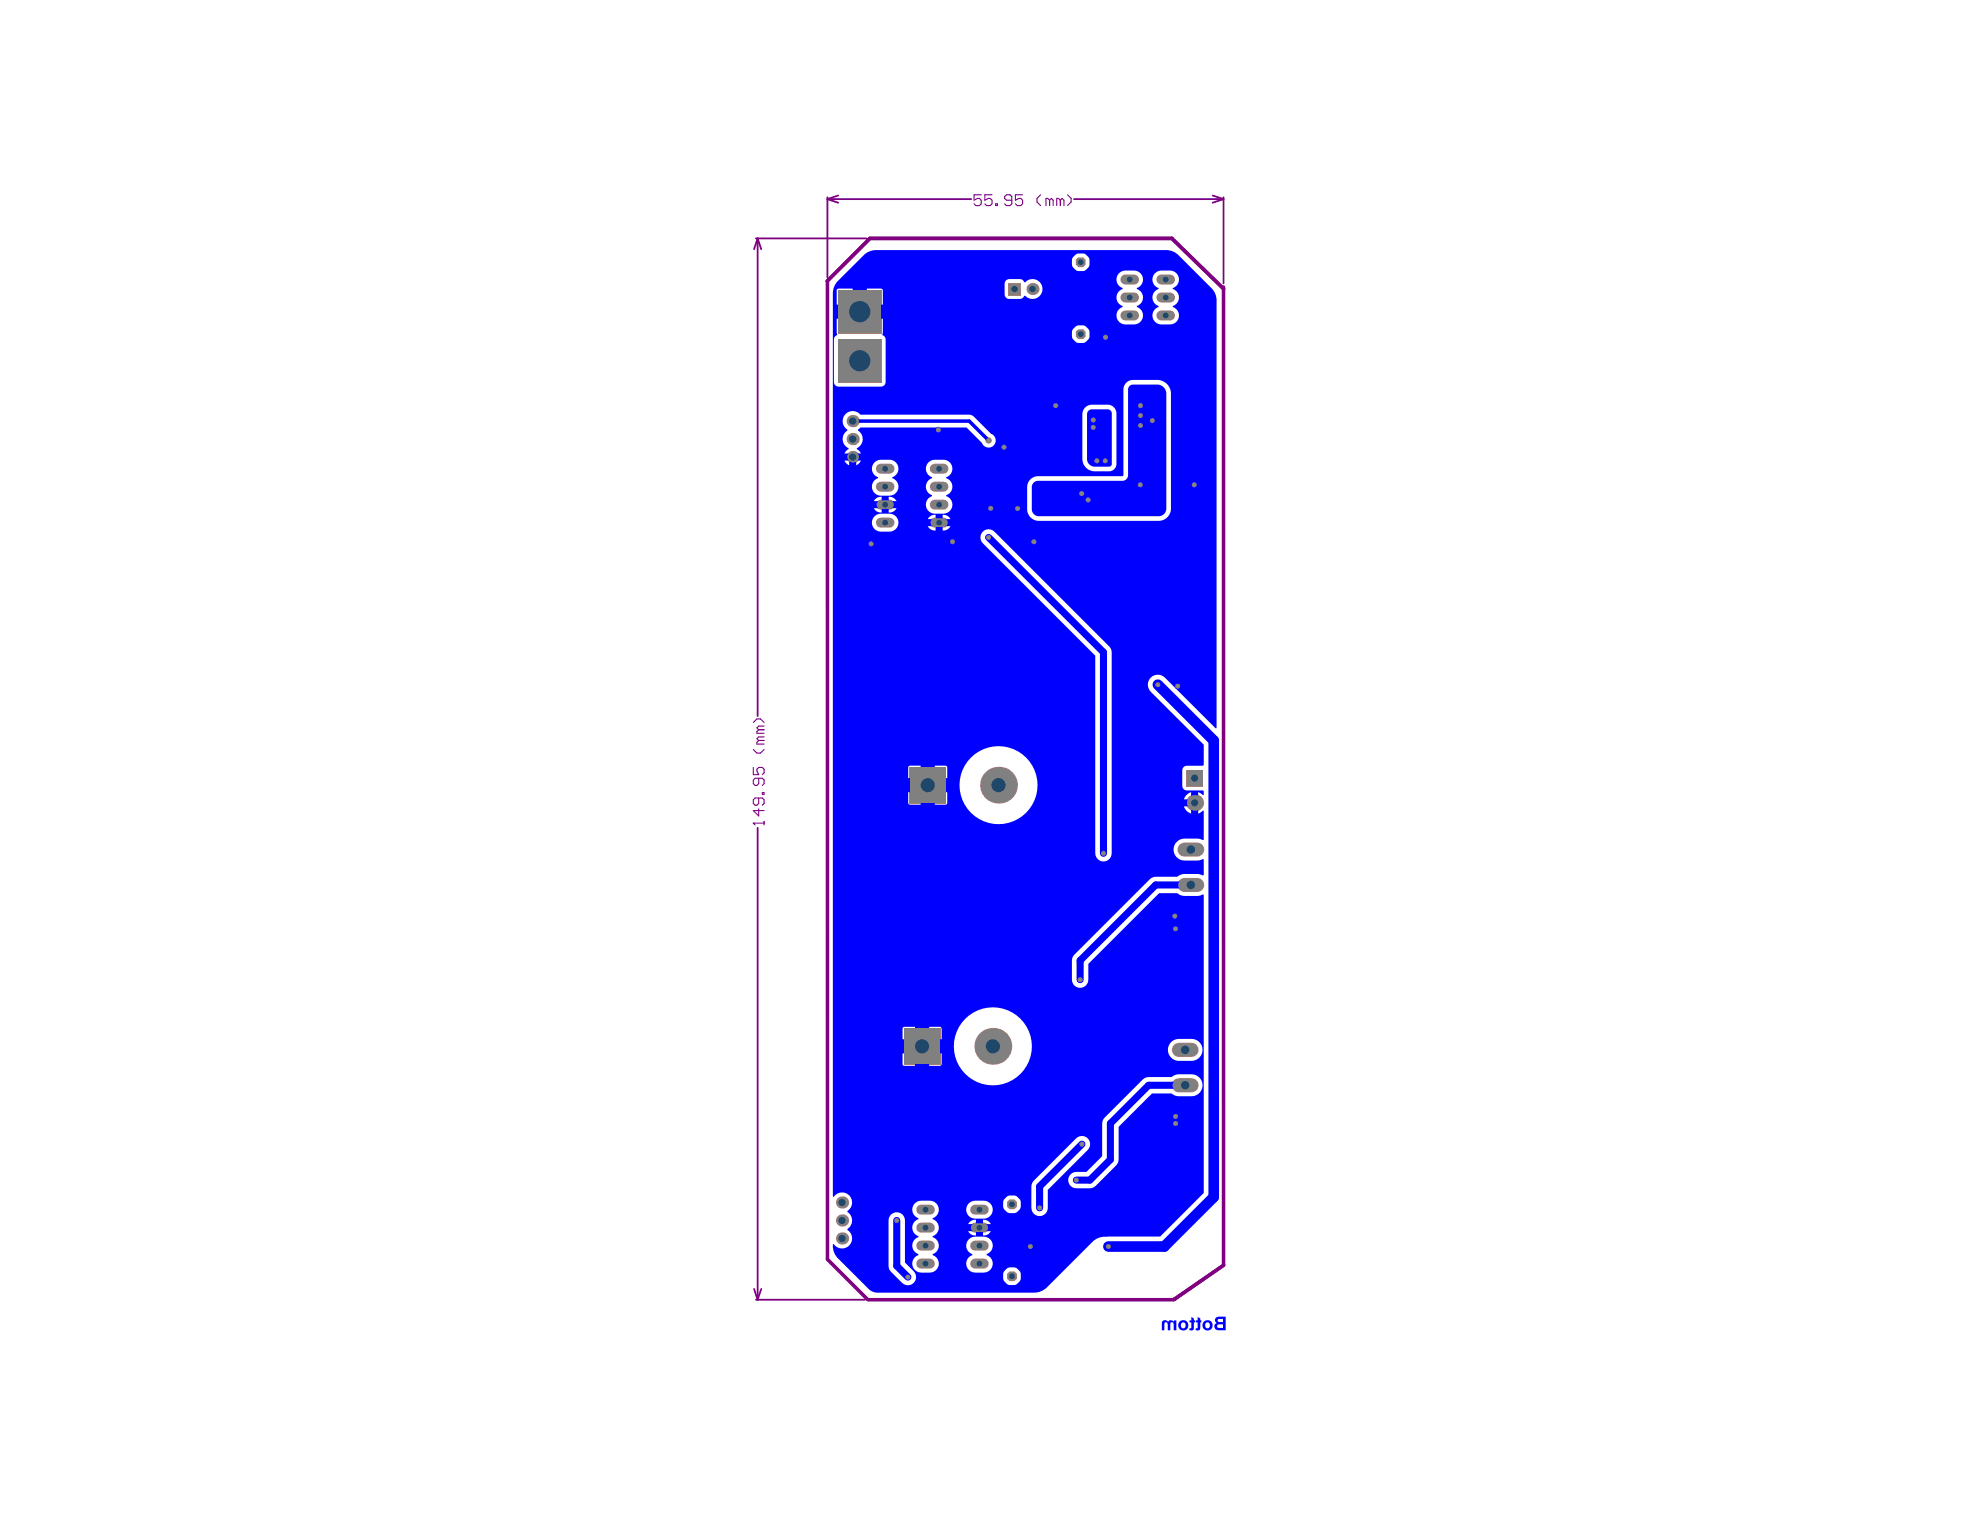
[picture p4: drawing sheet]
<svg xmlns="http://www.w3.org/2000/svg" width="279mm" height="216mm" viewBox="0 0 279 216" stroke-linecap="round" stroke-linejoin="round" font-family="sans-serif">
<path d="M116.7 39.7l6.1-6.1h42.6l7.3 7.2M116.8 39.7v138l5.7 5.7M172.7 40.5v138l-7 4.8M165.7 183.3l-.1 .1h-43" fill="none" stroke="#800080" stroke-width=".5"/>
<g fill="none" stroke="#800080" stroke-width=".25">
<path d="M106.7 33.6h15.6M106.9 33.6l.5 1.6M106.9 33.6l-.5 1.6M106.9 33.6v67.4M116.8 27.8v11.4M116.8 28.1l1.5 .5M116.8 28.1h20.2M118.3 27.6l-1.5 .5M151.6 28.1h21.1M171.1 27.6l1.6 .5M172.7 28.1l-1.6 .5M172.7 27.8v12.2"/>
<path d="M106.9 116.8v66.6M106.4 181.9l.5 1.5M106.7 183.4h15.4M107.4 181.9l-.5 1.5"/>
</g>
<g fill="none" stroke="#800080" stroke-width=".15">
<path d="M138.5 27.5h-1v.8l.5-.3h.2l.3 .3v.5l-.3 .2h-.5l-.2-.2M140 27.5h-1v.8l.5-.3h.2l.3 .3v.5l-.3 .2h-.5l-.2-.2M140.5 28.8h.2v.2h-.2zM142.8 28.3h-.8l-.2-.3v-.3l.2-.2h.5l.3 .2v1.1l-.3 .2h-.5l-.2-.2M144.3 27.5h-1v.8l.5-.3h.2l.3 .3v.5l-.3 .2h-.5l-.2-.2M146.8 27.5l-.5 .5v.5l.5 .5M148.1 28.3l-.2-.3h-.3v1M148.1 28.3v.7M148.1 28.3l.3-.3 .2 .3v.7M149.6 28.3l-.2-.3h-.3v1M149.6 28.3v.7M149.6 28.3l.3-.3 .2 .3v.7"/>
<path d="M150.6 27.5l.5 .5v.5l-.5 .5M106.3 116.2h.1M106.3 108.3v1h.8l-.3-.5v-.3l.3-.2h.5l.2 .2v.6l-.2 .2M106.3 116.2h1.5M106.3 116.2l.3 .2M106.3 105.8l.5 .5h.5l.5-.5M106.3 102l.5-.6h.5l.5 .6M107.1 109.8v.8l-.3 .2h-.2l-.3-.2v-.5l.3-.3h1l.2 .3v.5l-.2 .2M107.1 112.6v.8l-.3 .2h-.2l-.3-.2v-.5l.3-.3h1l.2 .3v.5l-.2 .2M107.1 114.1v1l-.8-.7h1.5M107.1 103l-.3 .2v.3h1M107.1 104.5l-.3 .2v.3h1"/>
<path d="M107.1 104.5h.7M107.1 103h.7M107.6 111.8h.2v.3h-.2zM107.8 115.9v.5M107.8 104h-.7l-.3 .2 .3 .3M107.8 102.5h-.7l-.3 .2 .3 .3"/>
</g>
<g fill="#a6968d">
<circle cx="160.9" cy="60" r=".15"/>
<circle cx="160.9" cy="58.6" r=".15"/>
<circle cx="160.9" cy="57.2" r=".15"/>
<circle cx="154.3" cy="60.3" r=".15"/>
<circle cx="154.3" cy="59.3" r=".15"/>
<circle cx="162.6" cy="59.3" r=".15"/>
<circle cx="128.1" cy="180.2" r=".15"/>
<circle cx="165.9" cy="131.1" r=".15"/>
<circle cx="165.8" cy="129.3" r=".15"/>
<circle cx="165.9" cy="158.5" r=".15"/>
<circle cx="165.9" cy="157.5" r=".15"/>
<circle cx="151.9" cy="166.5" r=".15"/>
<circle cx="152.4" cy="138.2" r=".15"/>
<circle cx="139.5" cy="75.8" r=".15"/>
<circle cx="163.4" cy="96.6" r=".15"/>
<circle cx="156.4" cy="175.9" r=".15"/>
<circle cx="146.7" cy="170.4" r=".15"/>
<circle cx="152.7" cy="161.5" r=".15"/>
<circle cx="155.7" cy="120.4" r=".15"/>
<circle cx="141.7" cy="63.1" r=".15"/>
<circle cx="156" cy="47.6" r=".15"/>
<circle cx="132.4" cy="60.7" r=".15"/>
<circle cx="139.8" cy="71.7" r=".15"/>
<circle cx="143.6" cy="71.8" r=".15"/>
<circle cx="145.9" cy="76.4" r=".15"/>
<circle cx="134.4" cy="76.4" r=".15"/>
<circle cx="122.9" cy="76.7" r=".15"/>
<circle cx="145.4" cy="175.9" r=".15"/>
<circle cx="166.2" cy="96.8" r=".15"/>
<circle cx="168.5" cy="68.4" r=".15"/>
<circle cx="160.9" cy="68.4" r=".15"/>
<circle cx="126.5" cy="172.2" r=".15"/>
<circle cx="149" cy="57.2" r=".15"/>
<circle cx="152.6" cy="69.6" r=".15"/>
<circle cx="153.5" cy="70.5" r=".15"/>
<circle cx="156" cy="65" r=".15"/>
<circle cx="154.8" cy="65" r=".15"/>
<circle cx="139.5" cy="62.2" r=".15"/>
</g>
<g fill="#a57f6f">
<circle cx="160.9" cy="60" r=".45"/>
<circle cx="160.9" cy="58.6" r=".45"/>
<circle cx="160.9" cy="57.2" r=".45"/>
<circle cx="154.3" cy="60.3" r=".45"/>
<circle cx="154.3" cy="59.3" r=".45"/>
<circle cx="162.6" cy="59.3" r=".45"/>
<circle cx="128.1" cy="180.2" r=".45"/>
<circle cx="165.9" cy="131.1" r=".45"/>
<circle cx="165.8" cy="129.3" r=".45"/>
<circle cx="165.9" cy="158.5" r=".45"/>
<circle cx="165.9" cy="157.5" r=".45"/>
<circle cx="151.9" cy="166.5" r=".45"/>
<circle cx="152.4" cy="138.2" r=".45"/>
<circle cx="139.5" cy="75.8" r=".45"/>
<circle cx="163.4" cy="96.6" r=".45"/>
<circle cx="156.4" cy="175.9" r=".45"/>
<circle cx="146.7" cy="170.4" r=".45"/>
<circle cx="152.7" cy="161.5" r=".45"/>
<circle cx="155.7" cy="120.4" r=".45"/>
<circle cx="141.7" cy="63.1" r=".45"/>
<circle cx="156" cy="47.6" r=".45"/>
<circle cx="132.4" cy="60.7" r=".45"/>
<circle cx="139.8" cy="71.7" r=".45"/>
<circle cx="143.6" cy="71.8" r=".45"/>
<circle cx="145.9" cy="76.4" r=".45"/>
<circle cx="134.4" cy="76.4" r=".45"/>
<circle cx="122.9" cy="76.7" r=".45"/>
<circle cx="145.4" cy="175.9" r=".45"/>
<circle cx="166.2" cy="96.8" r=".45"/>
<circle cx="168.5" cy="68.4" r=".45"/>
<circle cx="160.9" cy="68.4" r=".45"/>
<circle cx="126.5" cy="172.2" r=".45"/>
<circle cx="149" cy="57.2" r=".45"/>
<circle cx="152.6" cy="69.6" r=".45"/>
<circle cx="153.5" cy="70.5" r=".45"/>
<circle cx="156" cy="65" r=".45"/>
<circle cx="154.8" cy="65" r=".45"/>
<circle cx="139.5" cy="62.2" r=".45"/>
<circle cx="118.8" cy="172.2" r=".86"/>
</g>
<circle cx="118.8" cy="172.2" r=".51" fill="#1f4769"/>
<circle cx="118.8" cy="169.7" r=".86" fill="#a57f6f"/>
<circle cx="118.8" cy="169.7" r=".51" fill="#1f4769"/>
<path d="M142.1 179.7l.4-.3h.6l.4 .3v.7l-.4 .4h-.6l-.4-.4z" fill-rule="evenodd" fill="#a57f6f"/>
<circle cx="142.8" cy="180.1" r=".41" fill="#1f4769"/>
<path d="M142.1 169.6l.4-.3h.6l.4 .3v.7l-.4 .3h-.6l-.4-.3z" fill-rule="evenodd" fill="#a57f6f"/>
<circle cx="142.8" cy="169.9" r=".41" fill="#1f4769"/>
<path d="M142.3 39.9h1.7v1.7h-1.7z" fill-rule="evenodd" fill="#a57f6f"/>
<circle cx="143.2" cy="40.8" r=".45" fill="#1f4769"/>
<circle cx="118.8" cy="174.8" r=".86" fill="#a57f6f"/>
<circle cx="118.8" cy="174.8" r=".51" fill="#1f4769"/>
<path d="M130 173.2h1.2" fill="none" stroke="#a57f6f" stroke-width="1.4"/>
<circle cx="130.6" cy="173.2" r=".41" fill="#1f4769"/>
<path d="M137.6 173.2h1.2" fill="none" stroke="#a57f6f" stroke-width="1.4"/>
<circle cx="138.2" cy="173.2" r=".41" fill="#1f4769"/>
<path d="M151.8 46.8l.4-.3h.6l.4 .3v.7l-.4 .3h-.6l-.4-.3z" fill-rule="evenodd" fill="#a57f6f"/>
<circle cx="152.5" cy="47.2" r=".41" fill="#1f4769"/>
<path d="M151.8 36.7l.4-.4h.6l.4 .4v.7l-.4 .3h-.6l-.4-.3z" fill-rule="evenodd" fill="#a57f6f"/>
<circle cx="152.5" cy="37" r=".41" fill="#1f4769"/>
<path d="M158.8 39.4h1.2" fill="none" stroke="#a57f6f" stroke-width="1.4"/>
<circle cx="159.4" cy="39.4" r=".41" fill="#1f4769"/>
<circle cx="120.3" cy="64.5" r=".86" fill="#a57f6f"/>
<circle cx="120.3" cy="64.5" r=".51" fill="#1f4769"/>
<circle cx="120.3" cy="59.4" r=".86" fill="#a57f6f"/>
<circle cx="120.3" cy="59.4" r=".51" fill="#1f4769"/>
<path d="M130 178.3h1.2" fill="none" stroke="#a57f6f" stroke-width="1.4"/>
<circle cx="130.6" cy="178.3" r=".41" fill="#1f4769"/>
<path d="M130 170.7h1.2" fill="none" stroke="#a57f6f" stroke-width="1.4"/>
<circle cx="130.6" cy="170.7" r=".41" fill="#1f4769"/>
<path d="M127.5 145.1h5.2v5.1h-5.2z" fill-rule="evenodd" fill="#a57f6f"/>
<circle cx="130.1" cy="147.7" r="1" fill="#1f4769"/>
<path d="M137.6 178.3h1.2" fill="none" stroke="#a57f6f" stroke-width="1.4"/>
<circle cx="138.2" cy="178.3" r=".41" fill="#1f4769"/>
<path d="M137.6 170.7h1.2" fill="none" stroke="#a57f6f" stroke-width="1.4"/>
<circle cx="138.2" cy="170.7" r=".41" fill="#1f4769"/>
<circle cx="145.7" cy="40.8" r=".85" fill="#a57f6f"/>
<circle cx="145.7" cy="40.8" r=".45" fill="#1f4769"/>
<path d="M158.8 44.5h1.2" fill="none" stroke="#a57f6f" stroke-width="1.4"/>
<circle cx="159.4" cy="44.5" r=".41" fill="#1f4769"/>
<path d="M158.8 42h1.2" fill="none" stroke="#a57f6f" stroke-width="1.4"/>
<circle cx="159.4" cy="42" r=".41" fill="#1f4769"/>
<path d="M167.2 124.9h1.7" fill="none" stroke="#a57f6f" stroke-width="2"/>
<circle cx="168" cy="124.9" r=".6" fill="#1f4769"/>
<path d="M167.2 119.9h1.7" fill="none" stroke="#a57f6f" stroke-width="2"/>
<circle cx="168" cy="119.9" r=".6" fill="#1f4769"/>
<circle cx="168.6" cy="113.3" r="1.19" fill="#a57f6f"/>
<circle cx="168.6" cy="113.3" r=".5" fill="#1f4769"/>
<path d="M118.2 47.8h6.2v6.2h-6.2z" fill-rule="evenodd" fill="#a57f6f"/>
<circle cx="121.3" cy="50.9" r="1.5" fill="#1f4769"/>
<circle cx="120.3" cy="62" r=".86" fill="#a57f6f"/>
<circle cx="120.3" cy="62" r=".51" fill="#1f4769"/>
<path d="M130 175.8h1.2" fill="none" stroke="#a57f6f" stroke-width="1.4"/>
<circle cx="130.6" cy="175.8" r=".41" fill="#1f4769"/>
<path d="M137.6 175.8h1.2" fill="none" stroke="#a57f6f" stroke-width="1.4"/>
<circle cx="138.2" cy="175.8" r=".41" fill="#1f4769"/>
<path d="M167.4 108.6h2.4v2.4h-2.4z" fill-rule="evenodd" fill="#a57f6f"/>
<circle cx="168.6" cy="109.8" r=".5" fill="#1f4769"/>
<path d="M118.2 40.9h6.2v6.2h-6.2z" fill-rule="evenodd" fill="#a57f6f"/>
<circle cx="121.3" cy="44" r="1.5" fill="#1f4769"/>
<path d="M124.3 73.8h1.2" fill="none" stroke="#a57f6f" stroke-width="1.4"/>
<circle cx="124.9" cy="73.8" r=".41" fill="#1f4769"/>
<path d="M131.9 73.8h1.2" fill="none" stroke="#a57f6f" stroke-width="1.4"/>
<circle cx="132.5" cy="73.8" r=".41" fill="#1f4769"/>
<path d="M163.9 39.4h1.2" fill="none" stroke="#a57f6f" stroke-width="1.4"/>
<circle cx="164.5" cy="39.4" r=".41" fill="#1f4769"/>
<path d="M124.3 71.2h1.2" fill="none" stroke="#a57f6f" stroke-width="1.4"/>
<circle cx="124.9" cy="71.2" r=".41" fill="#1f4769"/>
<path d="M124.3 68.7h1.2" fill="none" stroke="#a57f6f" stroke-width="1.4"/>
<circle cx="124.9" cy="68.7" r=".41" fill="#1f4769"/>
<path d="M124.3 66.1h1.2" fill="none" stroke="#a57f6f" stroke-width="1.4"/>
<circle cx="124.9" cy="66.1" r=".41" fill="#1f4769"/>
<circle cx="140.1" cy="147.7" r="2.6" fill="#a57f6f"/>
<circle cx="140.1" cy="147.7" r="1" fill="#1f4769"/>
<path d="M131.9 71.2h1.2" fill="none" stroke="#a57f6f" stroke-width="1.4"/>
<circle cx="132.5" cy="71.2" r=".41" fill="#1f4769"/>
<path d="M131.9 66.1h1.2" fill="none" stroke="#a57f6f" stroke-width="1.4"/>
<circle cx="132.5" cy="66.1" r=".41" fill="#1f4769"/>
<path d="M131.9 68.7h1.2" fill="none" stroke="#a57f6f" stroke-width="1.4"/>
<circle cx="132.5" cy="68.7" r=".41" fill="#1f4769"/>
<path d="M166.4 153.1h1.7" fill="none" stroke="#a57f6f" stroke-width="2"/>
<circle cx="167.2" cy="153.1" r=".6" fill="#1f4769"/>
<path d="M166.4 148.1h1.7" fill="none" stroke="#a57f6f" stroke-width="2"/>
<circle cx="167.2" cy="148.1" r=".6" fill="#1f4769"/>
<path d="M163.9 42h1.2" fill="none" stroke="#a57f6f" stroke-width="1.4"/>
<circle cx="164.5" cy="42" r=".41" fill="#1f4769"/>
<path d="M163.9 44.5h1.2" fill="none" stroke="#a57f6f" stroke-width="1.4"/>
<circle cx="164.5" cy="44.5" r=".41" fill="#1f4769"/>
<circle cx="140.9" cy="110.8" r="2.6" fill="#a57f6f"/>
<circle cx="140.9" cy="110.8" r="1" fill="#1f4769"/>
<path d="M128.3 108.2h5.2v5.2h-5.2z" fill-rule="evenodd" fill="#a57f6f"/>
<circle cx="130.9" cy="110.8" r="1" fill="#1f4769"/>
<g fill="#00f">
<path d="M153.5 58l.5-.2h2.4a.58 .58 0 0 1 .5 .6v7.1l-.3 .4h-2.2a1.09 1.09 0 0 1-1-1.1v-6.3z"/>
<path d="M159.4 54.4l.4-.1h3.6a1.29 1.29 0 0 1 1.2 1.3v16.2a1.08 1.08 0 0 1-1 1h-17.1a.99 .99 0 0 1-.9-1v-3.1a.89 .89 0 0 1 .8-.9h12a.8 .8 0 0 0 .8-.7v-12.2z"/>
<path d="M118.1 39.8l3.8-3.8a2.43 2.43 0 0 1 1.5-.7h41.4a2.43 2.43 0 0 1 1.5 .7l4.6 4.6a2.39 2.39 0 0 1 .8 1.8v60.3l-.1 .1-7.2-7.2a1.41 1.41 0 0 0-2 0 1.41 1.41 0 0 0 0 2l7.5 7.5v2.9l-.2 .1h-2.4l-.3 .1-.2 .5v2.2l.2 .5 .5 .1h2.2l.2 .1v.6h-.2l-.6-.4v3l.6-.4h.2v4.1l-.2 .1-.8-.3h-1.7a1.55 1.55 0 0 0-1.6 1.6 1.55 1.55 0 0 0 1.6 1.5h1.7l.8-.2 .2 .1v2.2l-.2 .1-.8-.3h-1.7l-.6 .1-.5 .3h-3l-.6 .2-.2 .2-10.7 10.6-.3 .5v.3v2.7a1.16 1.16 0 0 0 1.1 1.2 1.16 1.16 0 0 0 1.2-1.2v-2.2l10-10h2.5l.5 .3 .6 .1h1.7l.8-.2 .2 .1v42l-6.2 6.2h-7.3a2.77 2.77 0 0 0-2.3 .8l-6.4 6.4a2.54 2.54 0 0 1-1.8 .7h-22.2a1.73 1.73 0 0 1-1.1-.5l-4.3-4.3a2.44 2.44 0 0 1-.8-2l.2-.1a1.42 1.42 0 0 0 2.1 .2 1.42 1.42 0 0 0-.2-2.1v-.2a1.42 1.42 0 0 0 0-2.4v-.1a1.42 1.42 0 0 0 .2-2.2 1.42 1.42 0 0 0-2.1 .2h-.2v-127.5a2.43 2.43 0 0 1 .6-1.6zM151.2 37a1.3 1.3 0 0 0 2.6 0 1.3 1.3 0 0 0-2.6 0zM142 39.6l-.2 .4v1.5l.2 .5 .4 .2h1.5l.3-.1 .3-.3 .2-.1a1.41 1.41 0 0 0 2 .1 1.41 1.41 0 0 0 0-2 1.41 1.41 0 0 0-2 0h-.2l-.3-.3-.3-.1h-1.5zM122.3 40.7v2.3h2.3l-.1-2.2zM118.1 40.8v2.2h2.2v-2.3zM163 38.5a1.26 1.26 0 0 0 .5 2.1v.2a1.26 1.26 0 0 0-.9 1.2 1.26 1.26 0 0 0 .9 1.2v.1a1.26 1.26 0 0 0-.9 1.4 1.26 1.26 0 0 0 1.3 1.1 2.26 2.26 0 0 0 2.1-.4 1.26 1.26 0 0 0-.5-2.1v-.1a1.26 1.26 0 0 0 .9-1.2 1.26 1.26 0 0 0-.9-1.2v-.2a1.26 1.26 0 0 0 .9-1.4 1.26 1.26 0 0 0-1.3-1 2.26 2.26 0 0 0-2.1 .3zM157.9 38.5a1.26 1.26 0 0 0 .5 2.1v.2a1.26 1.26 0 0 0-.9 1.2 1.26 1.26 0 0 0 .9 1.2v.1a1.26 1.26 0 0 0-.8 1.4 1.26 1.26 0 0 0 1.2 1.1 2.26 2.26 0 0 0 2.1-.4 1.26 1.26 0 0 0-.5-2.1v-.1a1.26 1.26 0 0 0 .9-1.2 1.26 1.26 0 0 0-.9-1.2v-.2a1.26 1.26 0 0 0 .9-1.4 1.26 1.26 0 0 0-1.3-1 2.26 2.26 0 0 0-2.1 .3zM151.2 47.2a1.3 1.3 0 0 0 2.6 0 1.3 1.3 0 0 0-2.6 0zM118.1 45v2v.2l-.3 .4-.1 .3v6l.1 .3 .2 .3 .3 .1h6l.3-.1 .3-.3 .1-.3v-6l-.1-.3-.4-.4 .1-.2v-2zM119.3 58.4a1.42 1.42 0 0 0 .3 2.2v.2a1.41 1.41 0 0 0 .1 2.4v.2l-.3 .2-.2 .4h2.3l-.3-.4-.3-.2v-.2a1.41 1.41 0 0 0 .2-2.4v-.2l.3-.3h15l2.2 2.2a1 1 0 0 0 1.6 .4 1 1 0 0 0-.4-1.7l-2.4-2.4-.4-.3h-15.6a1.4 1.4 0 0 0-2.1-.1zM120.8 65v.7l.4-.3 .3-.4zM119.2 65l.2 .4 .4 .3v-.7zM153.1 57.6l-.3 .4-.1 .4v6.4a1.75 1.75 0 0 0 1.7 1.7h2.4a1.05 1.05 0 0 0 .7-.7v-7.6l-.1-.5-.4-.4-.6-.2h-2.5l-.4 .1zM123.4 65.2a1.26 1.26 0 0 0 .5 2.1v.2a1.26 1.26 0 0 0-.9 1.4 1.26 1.26 0 0 0 1.3 1 2.26 2.26 0 0 0 2.1-.3 1.26 1.26 0 0 0-.5-2.1v-.2a1.26 1.26 0 0 0 .9-1.4 1.26 1.26 0 0 0-1.3-1 2.26 2.26 0 0 0-2.1 .3zM125.4 70.1v.6h1.1a1.13 1.13 0 0 0-1.1-.6zM123.5 70.4l-.2 .3h1.1v-.6h-.4zM125.4 71.7v.6h.1a1.1 1.1 0 0 0 1-.6zM123.3 71.7v.1a1.13 1.13 0 0 0 1.1 .5v-.6zM131 65.2a1.26 1.26 0 0 0 .5 2.1v.2a1.26 1.26 0 0 0-.9 1.2 1.26 1.26 0 0 0 .9 1.2v.1a1.26 1.26 0 0 0-.8 1.4 1.26 1.26 0 0 0 1.2 1.1 2.26 2.26 0 0 0 2.1-.4 1.26 1.26 0 0 0-.5-2.1v-.1a1.26 1.26 0 0 0 .9-1.2 1.26 1.26 0 0 0-.9-1.2v-.2a1.26 1.26 0 0 0 .9-1.4 1.26 1.26 0 0 0-1.3-1 2.26 2.26 0 0 0-2.1 .3zM133 72.6v.7l1.1-.1a1.13 1.13 0 0 0-1.1-.6zM131.1 73l-.2 .3h1.1v-.7l-.4 .1zM159 54l-.3 .4-.2 .5v12.2l-12.1 .1a1.56 1.56 0 0 0-1.5 1.5v3.2a1.66 1.66 0 0 0 1.6 1.6h17.1a1.74 1.74 0 0 0 1.6-1.7v-16.2a1.95 1.95 0 0 0-1.8-2h-3.6l-.4 .1zM133 74.3v.6h.1a1.1 1.1 0 0 0 1-.6zM130.9 74.3a1.13 1.13 0 0 0 1.1 .6v-.6zM123.4 72.9a1.27 1.27 0 0 0-.3 1.3 1.27 1.27 0 0 0 1.2 .8 2.26 2.26 0 0 0 2.1-.4 1.27 1.27 0 0 0 .3-1.3 1.27 1.27 0 0 0-1.2-.8 2.26 2.26 0 0 0-2.1 .4zM131.9 108v1.8h1.8l-.1-1.7zM128.2 108.1v1.7h1.7v-1.8zM167.4 112.2l-.3 .6h1v-1zM131.9 111.8v1.8l1.7-.1 .1-1.7zM128.2 111.8v1.7l1.7 .1v-1.8zM167.1 113.8v.1a1.56 1.56 0 0 0 1 .9v-1zM135.4 110.8a5.5 5.5 0 0 0 11 0 5.5 5.5 0 0 0-11 0zM138.7 75a1.16 1.16 0 0 0 0 1.7l15.9 15.8v27.9a1.16 1.16 0 0 0 1.1 1.2 1.16 1.16 0 0 0 1.2-1.2l-.1-28.7-.3-.5-16.2-16.2a1.16 1.16 0 0 0-1.6 0zM131.1 144.9v1.8h1.8l-.1-1.7zM127.4 145v1.7h1.7v-1.8zM165.3 147.1a1.55 1.55 0 0 0-.4 1.6 1.55 1.55 0 0 0 1.5 1h1.7a1.55 1.55 0 0 0 1.6-1.5 1.55 1.55 0 0 0-1.6-1.6h-1.7a1.55 1.55 0 0 0-1.1 .5zM131.1 148.6v1.8l1.7-.1 .1-1.7zM127.4 148.6v1.7l1.7 .1v-1.8zM155.9 157.7l-.2 .3-.2 .5v4.7l-2.2 2.2h-1.4a1.16 1.16 0 0 0-1.2 1.1 1.16 1.16 0 0 0 1.2 1.2h1.9l.6-.2 3.1-3.1 .3-.5v-.3v-4.6l4.8-4.7h2.7l.7 .4h2.1a1.55 1.55 0 0 0 1.6-1.6 1.55 1.55 0 0 0-1.6-1.5h-2.1l-.7 .4h-3.2l-.6 .1zM134.6 147.7a5.5 5.5 0 0 0 11 0 5.5 5.5 0 0 0-11 0zM141.5 170a1.3 1.3 0 0 0 2.6 0 1.3 1.3 0 0 0-2.6 0zM145.9 166.6l-.2 .2-.2 .6v3a1.16 1.16 0 0 0 1.2 1.2 1.16 1.16 0 0 0 1.2-1.2v-2.5l5.6-5.6a1.16 1.16 0 0 0 0-1.7 1.16 1.16 0 0 0-1.6 0zM136.7 169.8a1.27 1.27 0 0 0-.3 1.4 1.27 1.27 0 0 0 1.2 .8 2.26 2.26 0 0 0 2.1-.4 1.27 1.27 0 0 0 .3-1.4 1.27 1.27 0 0 0-1.2-.8 2.26 2.26 0 0 0-2.1 .4zM138.7 172.1v.6h1.1a1.13 1.13 0 0 0-1.1-.6zM136.8 172.4l-.2 .3h1.1v-.6l-.4 .1zM138.7 173.7v.7h.1a1.1 1.1 0 0 0 1-.7zM136.6 173.7v.1a1.13 1.13 0 0 0 1.1 .6v-.7zM136.7 174.9a1.26 1.26 0 0 0 .5 2.1v.1a1.26 1.26 0 0 0-.8 1.4 1.26 1.26 0 0 0 1.2 1.1 2.26 2.26 0 0 0 2.1-.4 1.26 1.26 0 0 0-.5-2.1v-.1a1.26 1.26 0 0 0 .9-1.4 1.26 1.26 0 0 0-1.3-1.1 2.26 2.26 0 0 0-2.1 .4zM129.1 169.8a1.26 1.26 0 0 0 .5 2.1v.1a1.26 1.26 0 0 0-.9 1.2 1.26 1.26 0 0 0 .9 1.2v.2a1.26 1.26 0 0 0-.9 1.2 1.26 1.26 0 0 0 .9 1.2v.1a1.26 1.26 0 0 0-.9 1.4 1.26 1.26 0 0 0 1.3 1.1 2.26 2.26 0 0 0 2.1-.4 1.26 1.26 0 0 0-.5-2.1v-.1a1.26 1.26 0 0 0 .9-1.2 1.26 1.26 0 0 0-.9-1.2v-.2a1.26 1.26 0 0 0 .9-1.2 1.26 1.26 0 0 0-.9-1.2v-.1a1.26 1.26 0 0 0 .9-1.4 1.26 1.26 0 0 0-1.3-1.1 2.26 2.26 0 0 0-2.1 .4zM141.5 180.1a1.3 1.3 0 0 0 2.6 0 1.3 1.3 0 0 0-2.6 0zM125.7 171.4l-.2 .2-.1 .6v6.7l.3 .6 1.6 1.5a1.16 1.16 0 0 0 1.6 0 1.16 1.16 0 0 0 0-1.6l-1.2-1.2v-6a1.16 1.16 0 0 0-.7-1.1 1.16 1.16 0 0 0-1.3 .3z"/>
</g>
<path d="M120.3 59.4h16.5l2.7 2.8M139.5 62.2h.1M155.9 65h.1" fill="none" stroke="#00f" stroke-width=".5"/>
<path d="M139.5 75.8l16.2 16.2v28.4M168 124.9h-4.9l-10.7 10.6v2.7M167.2 153.1h-5.1l-5.4 5.4v5.1l-2.9 2.9h-1.9M126.5 172.2v6.4l1.6 1.6M152.7 161.5l-6 5.9v3" fill="none" stroke="#00f" stroke-width="1"/>
<path d="M163.4 96.6l7.9 7.9v64.4l-7 7h-7.9" fill="none" stroke="#00f" stroke-width="1.5"/>
<g fill="#00f">
<path d="M169 185.8l.4 .2v.3h.1v.3h-.1v.8a.37 .37 0 0 1-.2 .3 .37 .37 0 0 1-.5 0v-.3a.17 .17 0 0 0 .3 0 .17 .17 0 0 0 0-.2v-.6h-.3v-.3h.3z"/>
<path d="M168.1 185.8l.4 .2v.3h.1v.3h-.1l-.1 1-.2 .1h-.3v-.3a.17 .17 0 0 0 .2 0 .17 .17 0 0 0 0-.2v-.6h-.2v-.3h.2z"/>
<path d="M164.1 186.4l.5-.1a.24 .24 0 0 0 .2 .2 .24 .24 0 0 0 .2-.2h.3l.3 .2v-.2h.4v1.4h-.4v-.7a.29 .29 0 0 0-.1-.3 .29 .29 0 0 0-.3 0l-.1 1h-.3v-.9a.24 .24 0 0 0-.3-.2 .24 .24 0 0 0-.2 .3v.8h-.4v-1.1z"/>
<path d="M171.6 185.9l-.2 .4 .3 .4a.55 .55 0 0 0-.3 .7 .55 .55 0 0 0 .7 .3h.9v-1.9h-1.1zM171.9 186.2l.7-.1v.5h-.5a.25 .25 0 0 1-.2-.1 .25 .25 0 0 1 0-.3zM171.8 187l.8-.1v.5l-.8-.1-.1-.2z"/>
<path d="M169.7 187a.72 .72 0 0 0 1.4 0 .72 .72 0 0 0-1.4 0zM170.2 186.7a.38 .38 0 0 1 .5 .3 .38 .38 0 0 1-.5 .4 .51 .51 0 0 1 0-.7z"/>
<path d="M166.2 187a.75 .75 0 0 0 1.5 0 .75 .75 0 0 0-1.5 0zM166.7 186.7a.38 .38 0 0 1 .6 .3 .38 .38 0 0 1-.5 .4 .57 .57 0 0 1-.1-.7z"/>
</g>
<circle cx="160.9" cy="60" r=".35" fill="#808080"/>
<circle cx="160.9" cy="60" r=".15" fill="#a6968d"/>
<circle cx="160.9" cy="58.6" r=".35" fill="#808080"/>
<circle cx="160.9" cy="58.6" r=".15" fill="#a6968d"/>
<circle cx="160.9" cy="57.2" r=".35" fill="#808080"/>
<circle cx="160.9" cy="57.2" r=".15" fill="#a6968d"/>
<circle cx="154.3" cy="60.3" r=".35" fill="#808080"/>
<circle cx="154.3" cy="60.3" r=".15" fill="#a6968d"/>
<circle cx="154.3" cy="59.3" r=".35" fill="#808080"/>
<circle cx="154.3" cy="59.3" r=".15" fill="#a6968d"/>
<circle cx="162.6" cy="59.3" r=".35" fill="#808080"/>
<circle cx="162.6" cy="59.3" r=".15" fill="#a6968d"/>
<circle cx="128.1" cy="180.2" r=".35" fill="#808080"/>
<circle cx="128.1" cy="180.2" r=".15" fill="#a6968d"/>
<circle cx="165.9" cy="131.1" r=".35" fill="#808080"/>
<circle cx="165.9" cy="131.1" r=".15" fill="#a6968d"/>
<circle cx="165.8" cy="129.3" r=".35" fill="#808080"/>
<circle cx="165.8" cy="129.3" r=".15" fill="#a6968d"/>
<circle cx="165.9" cy="158.5" r=".35" fill="#808080"/>
<circle cx="165.9" cy="158.5" r=".15" fill="#a6968d"/>
<circle cx="165.9" cy="157.5" r=".35" fill="#808080"/>
<circle cx="165.9" cy="157.5" r=".15" fill="#a6968d"/>
<circle cx="151.9" cy="166.5" r=".35" fill="#808080"/>
<circle cx="151.9" cy="166.5" r=".15" fill="#a6968d"/>
<circle cx="152.4" cy="138.2" r=".35" fill="#808080"/>
<circle cx="152.4" cy="138.2" r=".15" fill="#a6968d"/>
<circle cx="139.5" cy="75.8" r=".35" fill="#808080"/>
<circle cx="139.5" cy="75.8" r=".15" fill="#a6968d"/>
<circle cx="163.4" cy="96.6" r=".35" fill="#808080"/>
<circle cx="163.4" cy="96.6" r=".15" fill="#a6968d"/>
<circle cx="156.4" cy="175.9" r=".35" fill="#808080"/>
<circle cx="156.4" cy="175.9" r=".15" fill="#a6968d"/>
<circle cx="146.7" cy="170.4" r=".35" fill="#808080"/>
<circle cx="146.7" cy="170.4" r=".15" fill="#a6968d"/>
<circle cx="152.7" cy="161.5" r=".35" fill="#808080"/>
<circle cx="152.7" cy="161.5" r=".15" fill="#a6968d"/>
<circle cx="155.7" cy="120.4" r=".35" fill="#808080"/>
<circle cx="155.7" cy="120.4" r=".15" fill="#a6968d"/>
<circle cx="141.7" cy="63.1" r=".35" fill="#808080"/>
<circle cx="141.7" cy="63.1" r=".15" fill="#a6968d"/>
<circle cx="156" cy="47.6" r=".35" fill="#808080"/>
<circle cx="156" cy="47.6" r=".15" fill="#a6968d"/>
<circle cx="132.4" cy="60.7" r=".35" fill="#808080"/>
<circle cx="132.4" cy="60.7" r=".15" fill="#a6968d"/>
<circle cx="139.8" cy="71.7" r=".35" fill="#808080"/>
<circle cx="139.8" cy="71.7" r=".15" fill="#a6968d"/>
<circle cx="143.6" cy="71.8" r=".35" fill="#808080"/>
<circle cx="143.6" cy="71.8" r=".15" fill="#a6968d"/>
<circle cx="145.9" cy="76.4" r=".35" fill="#808080"/>
<circle cx="145.9" cy="76.4" r=".15" fill="#a6968d"/>
<circle cx="134.4" cy="76.4" r=".35" fill="#808080"/>
<circle cx="134.4" cy="76.4" r=".15" fill="#a6968d"/>
<circle cx="122.9" cy="76.7" r=".35" fill="#808080"/>
<circle cx="122.9" cy="76.7" r=".15" fill="#a6968d"/>
<circle cx="145.4" cy="175.9" r=".35" fill="#808080"/>
<circle cx="145.4" cy="175.9" r=".15" fill="#a6968d"/>
<circle cx="166.2" cy="96.8" r=".35" fill="#808080"/>
<circle cx="166.2" cy="96.8" r=".15" fill="#a6968d"/>
<circle cx="168.5" cy="68.4" r=".35" fill="#808080"/>
<circle cx="168.5" cy="68.4" r=".15" fill="#a6968d"/>
<circle cx="160.9" cy="68.4" r=".35" fill="#808080"/>
<circle cx="160.9" cy="68.4" r=".15" fill="#a6968d"/>
<circle cx="126.5" cy="172.2" r=".35" fill="#808080"/>
<circle cx="126.5" cy="172.2" r=".15" fill="#a6968d"/>
<circle cx="149" cy="57.2" r=".35" fill="#808080"/>
<circle cx="149" cy="57.2" r=".15" fill="#a6968d"/>
<circle cx="152.6" cy="69.6" r=".35" fill="#808080"/>
<circle cx="152.6" cy="69.6" r=".15" fill="#a6968d"/>
<circle cx="153.5" cy="70.5" r=".35" fill="#808080"/>
<circle cx="153.5" cy="70.5" r=".15" fill="#a6968d"/>
<circle cx="156" cy="65" r=".35" fill="#808080"/>
<circle cx="156" cy="65" r=".15" fill="#a6968d"/>
<circle cx="154.8" cy="65" r=".35" fill="#808080"/>
<circle cx="154.8" cy="65" r=".15" fill="#a6968d"/>
<circle cx="139.5" cy="62.2" r=".35" fill="#808080"/>
<circle cx="139.5" cy="62.2" r=".15" fill="#a6968d"/>
<circle cx="118.8" cy="172.2" r=".76" fill="#808080"/>
<circle cx="118.8" cy="172.2" r=".51" fill="#1f4769"/>
<circle cx="118.8" cy="169.7" r=".76" fill="#808080"/>
<circle cx="118.8" cy="169.7" r=".51" fill="#1f4769"/>
<path d="M142.2 179.8l.3-.3h.6l.3 .3v.6l-.3 .3h-.6l-.3-.3z" fill-rule="evenodd" fill="#808080"/>
<circle cx="142.8" cy="180.1" r=".41" fill="#1f4769"/>
<path d="M142.2 169.6l.3-.2h.6l.3 .2v.6l-.3 .3h-.6l-.3-.3z" fill-rule="evenodd" fill="#808080"/>
<circle cx="142.8" cy="169.9" r=".41" fill="#1f4769"/>
<path d="M142.4 40h1.5v1.5h-1.5z" fill-rule="evenodd" fill="#808080"/>
<circle cx="143.2" cy="40.8" r=".45" fill="#1f4769"/>
<circle cx="118.8" cy="174.8" r=".76" fill="#808080"/>
<circle cx="118.8" cy="174.8" r=".51" fill="#1f4769"/>
<path d="M130 173.2h1.2" fill="none" stroke="#808080" stroke-width="1.2"/>
<circle cx="130.6" cy="173.2" r=".41" fill="#1f4769"/>
<path d="M137.6 173.2h1.2" fill="none" stroke="#808080" stroke-width="1.2"/>
<circle cx="138.2" cy="173.2" r=".41" fill="#1f4769"/>
<path d="M151.9 46.9l.3-.3h.6l.3 .3v.5l-.3 .3h-.6l-.3-.3z" fill-rule="evenodd" fill="#808080"/>
<circle cx="152.5" cy="47.2" r=".41" fill="#1f4769"/>
<path d="M151.9 36.7l.3-.3h.6l.3 .3v.6l-.3 .3h-.6l-.3-.3z" fill-rule="evenodd" fill="#808080"/>
<circle cx="152.5" cy="37" r=".41" fill="#1f4769"/>
<path d="M158.8 39.4h1.2" fill="none" stroke="#808080" stroke-width="1.2"/>
<circle cx="159.4" cy="39.4" r=".41" fill="#1f4769"/>
<circle cx="120.3" cy="64.5" r=".76" fill="#808080"/>
<circle cx="120.3" cy="64.5" r=".51" fill="#1f4769"/>
<circle cx="120.3" cy="59.4" r=".76" fill="#808080"/>
<circle cx="120.3" cy="59.4" r=".51" fill="#1f4769"/>
<path d="M130 178.3h1.2" fill="none" stroke="#808080" stroke-width="1.2"/>
<circle cx="130.6" cy="178.3" r=".41" fill="#1f4769"/>
<path d="M130 170.7h1.2" fill="none" stroke="#808080" stroke-width="1.2"/>
<circle cx="130.6" cy="170.7" r=".41" fill="#1f4769"/>
<path d="M127.6 145.2h5v4.9h-5z" fill-rule="evenodd" fill="#808080"/>
<circle cx="130.1" cy="147.7" r="1" fill="#1f4769"/>
<path d="M137.6 178.3h1.2" fill="none" stroke="#808080" stroke-width="1.2"/>
<circle cx="138.2" cy="178.3" r=".41" fill="#1f4769"/>
<path d="M137.6 170.7h1.2" fill="none" stroke="#808080" stroke-width="1.2"/>
<circle cx="138.2" cy="170.7" r=".41" fill="#1f4769"/>
<circle cx="145.7" cy="40.8" r=".75" fill="#808080"/>
<circle cx="145.7" cy="40.8" r=".45" fill="#1f4769"/>
<path d="M158.8 44.5h1.2" fill="none" stroke="#808080" stroke-width="1.2"/>
<circle cx="159.4" cy="44.5" r=".41" fill="#1f4769"/>
<path d="M158.8 42h1.2" fill="none" stroke="#808080" stroke-width="1.2"/>
<circle cx="159.4" cy="42" r=".41" fill="#1f4769"/>
<path d="M167.2 124.9h1.7" fill="none" stroke="#808080" stroke-width="1.8"/>
<circle cx="168" cy="124.9" r=".6" fill="#1f4769"/>
<path d="M167.2 119.9h1.7" fill="none" stroke="#808080" stroke-width="1.8"/>
<circle cx="168" cy="119.9" r=".6" fill="#1f4769"/>
<circle cx="168.6" cy="113.3" r="1.09" fill="#808080"/>
<circle cx="168.6" cy="113.3" r=".5" fill="#1f4769"/>
<path d="M118.3 47.9h6v6h-6z" fill-rule="evenodd" fill="#808080"/>
<circle cx="121.3" cy="50.9" r="1.5" fill="#1f4769"/>
<circle cx="120.3" cy="62" r=".76" fill="#808080"/>
<circle cx="120.3" cy="62" r=".51" fill="#1f4769"/>
<path d="M130 175.8h1.2" fill="none" stroke="#808080" stroke-width="1.2"/>
<circle cx="130.6" cy="175.8" r=".41" fill="#1f4769"/>
<path d="M137.6 175.8h1.2" fill="none" stroke="#808080" stroke-width="1.2"/>
<circle cx="138.2" cy="175.8" r=".41" fill="#1f4769"/>
<path d="M167.5 108.7h2.2v2.2h-2.2z" fill-rule="evenodd" fill="#808080"/>
<circle cx="168.6" cy="109.8" r=".5" fill="#1f4769"/>
<path d="M118.3 41h6v6h-6z" fill-rule="evenodd" fill="#808080"/>
<circle cx="121.3" cy="44" r="1.5" fill="#1f4769"/>
<path d="M124.3 73.8h1.2" fill="none" stroke="#808080" stroke-width="1.2"/>
<circle cx="124.9" cy="73.8" r=".41" fill="#1f4769"/>
<path d="M131.9 73.8h1.2" fill="none" stroke="#808080" stroke-width="1.2"/>
<circle cx="132.5" cy="73.8" r=".41" fill="#1f4769"/>
<path d="M163.9 39.4h1.2" fill="none" stroke="#808080" stroke-width="1.2"/>
<circle cx="164.5" cy="39.4" r=".41" fill="#1f4769"/>
<path d="M124.3 71.2h1.2" fill="none" stroke="#808080" stroke-width="1.2"/>
<circle cx="124.9" cy="71.2" r=".41" fill="#1f4769"/>
<path d="M124.3 68.7h1.2" fill="none" stroke="#808080" stroke-width="1.2"/>
<circle cx="124.9" cy="68.7" r=".41" fill="#1f4769"/>
<path d="M124.3 66.1h1.2" fill="none" stroke="#808080" stroke-width="1.2"/>
<circle cx="124.9" cy="66.1" r=".41" fill="#1f4769"/>
<circle cx="140.1" cy="147.7" r="2.5" fill="#808080"/>
<circle cx="140.1" cy="147.7" r="1" fill="#1f4769"/>
<path d="M131.9 71.2h1.2" fill="none" stroke="#808080" stroke-width="1.2"/>
<circle cx="132.5" cy="71.2" r=".41" fill="#1f4769"/>
<path d="M131.9 66.1h1.2" fill="none" stroke="#808080" stroke-width="1.2"/>
<circle cx="132.5" cy="66.1" r=".41" fill="#1f4769"/>
<path d="M131.9 68.7h1.2" fill="none" stroke="#808080" stroke-width="1.2"/>
<circle cx="132.5" cy="68.7" r=".41" fill="#1f4769"/>
<path d="M166.4 153.1h1.7" fill="none" stroke="#808080" stroke-width="1.8"/>
<circle cx="167.2" cy="153.1" r=".6" fill="#1f4769"/>
<path d="M166.4 148.1h1.7" fill="none" stroke="#808080" stroke-width="1.8"/>
<circle cx="167.2" cy="148.1" r=".6" fill="#1f4769"/>
<path d="M163.9 42h1.2" fill="none" stroke="#808080" stroke-width="1.2"/>
<circle cx="164.5" cy="42" r=".41" fill="#1f4769"/>
<path d="M163.9 44.5h1.2" fill="none" stroke="#808080" stroke-width="1.2"/>
<circle cx="164.5" cy="44.5" r=".41" fill="#1f4769"/>
<circle cx="140.9" cy="110.8" r="2.5" fill="#808080"/>
<circle cx="140.9" cy="110.8" r="1" fill="#1f4769"/>
<path d="M128.4 108.3h5v5h-5z" fill-rule="evenodd" fill="#808080"/>
<circle cx="130.9" cy="110.8" r="1" fill="#1f4769"/>
</svg>
